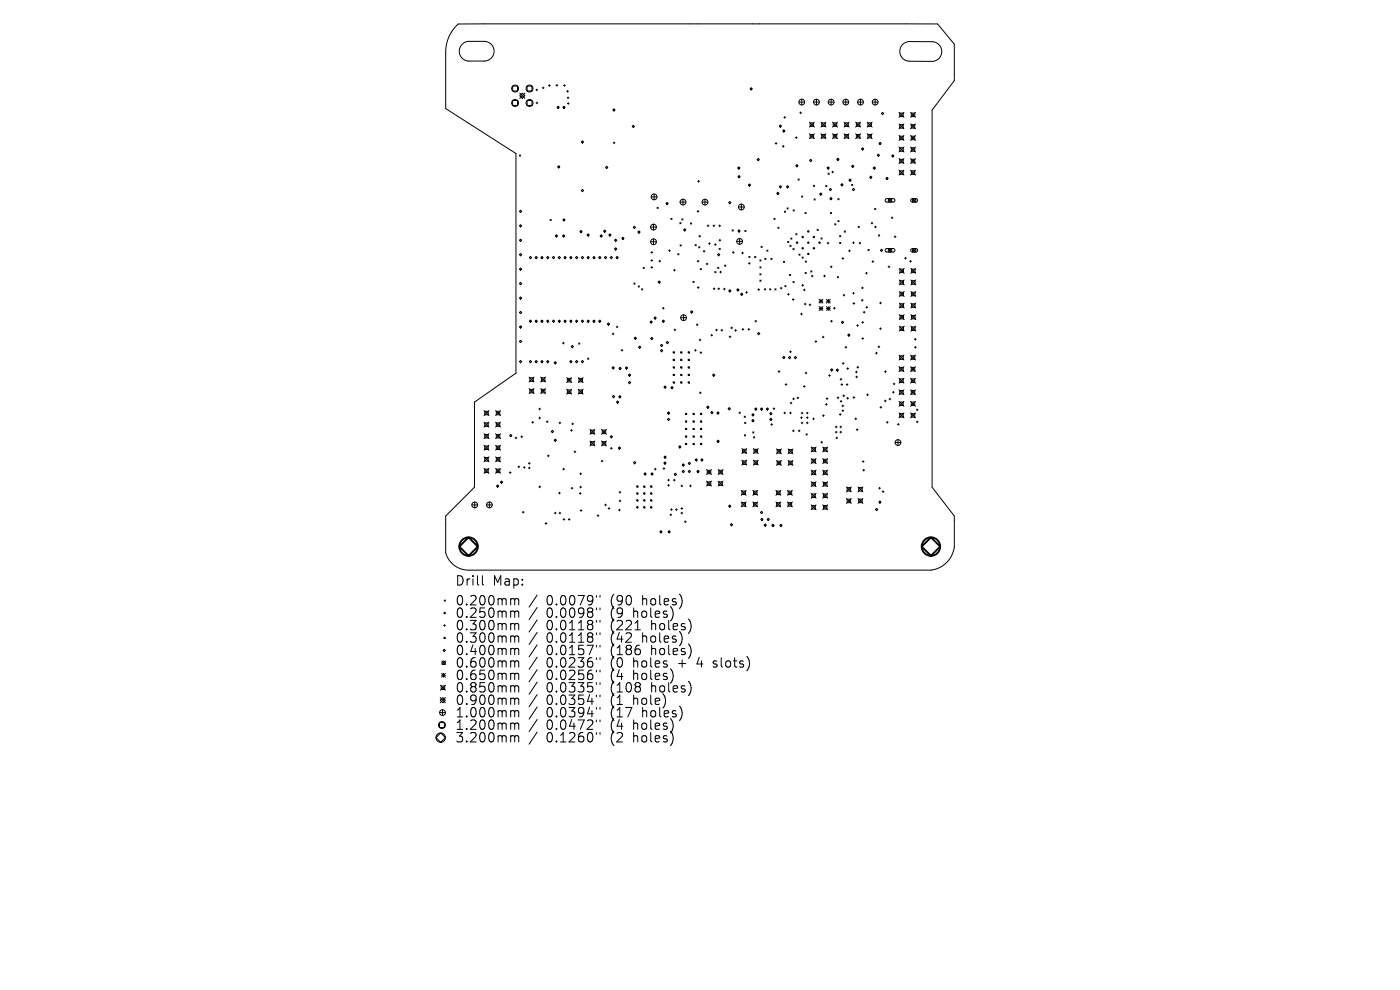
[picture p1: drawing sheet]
<svg xmlns="http://www.w3.org/2000/svg" width="297mm" height="210mm" viewBox="0 0 297 210" stroke-linecap="round" stroke-linejoin="round" font-family="sans-serif">
<defs><g id="words">
<g font-size="2.8">
<text x="96.5" y="124.5">Drill</text>
<text x="104.5" y="124.5">Map:</text>
<text x="96.5" y="128.7">0.200mm</text>
<text x="96.5" y="131.3">0.250mm</text>
<text x="115.9" y="128.7">0.0079&quot;</text>
<text x="115.9" y="131.3">0.0098&quot;</text>
<text x="129.7" y="128.7">(90</text>
<text x="129.7" y="131.3">(9</text>
<text x="134.6" y="131.3">holes)</text>
<text x="136.5" y="128.7">holes)</text>
<text x="96.5" y="134">0.300mm</text>
<text x="96.5" y="136.6">0.300mm</text>
<text x="115.9" y="134">0.0118&quot;</text>
<text x="115.9" y="136.6">0.0118&quot;</text>
<text x="129.7" y="134">(221</text>
<text x="129.7" y="136.6">(42</text>
<text x="136.5" y="136.6">holes)</text>
<text x="138.4" y="134">holes)</text>
<text x="96.5" y="139.3">0.400mm</text>
<text x="96.5" y="141.9">0.600mm</text>
<text x="115.9" y="139.3">0.0157&quot;</text>
<text x="115.9" y="141.9">0.0236&quot;</text>
<text x="129.7" y="139.3">(186</text>
<text x="129.7" y="141.9">(0</text>
<text x="134.6" y="141.9">holes</text>
<text x="138.4" y="139.3">holes)</text>
<text x="144.3" y="141.9">+</text>
<text x="148.5" y="141.9">4</text>
<text x="152.2" y="141.9">slots)</text>
<text x="96.5" y="144.5">0.650mm</text>
<text x="96.5" y="147.2">0.850mm</text>
<text x="96.5" y="149.8">0.900mm</text>
<text x="115.9" y="144.5">0.0256&quot;</text>
<text x="115.9" y="147.2">0.0335&quot;</text>
<text x="115.9" y="149.8">0.0354&quot;</text>
<text x="129.7" y="144.5">(4</text>
<text x="129.7" y="147.2">(108</text>
<text x="129.7" y="149.8">(1</text>
<text x="134.6" y="144.5">holes)</text>
<text x="134.6" y="149.8">hole)</text>
<text x="138.4" y="147.2">holes)</text>
<text x="96.5" y="152.5">1.000mm</text>
<text x="96.5" y="155.1">1.200mm</text>
<text x="115.9" y="152.5">0.0394&quot;</text>
<text x="115.9" y="155.1">0.0472&quot;</text>
<text x="129.7" y="152.5">(17</text>
<text x="129.7" y="155.1">(4</text>
<text x="134.6" y="155.1">holes)</text>
<text x="136.5" y="152.5">holes)</text>
<text x="96.5" y="157.8">3.200mm</text>
<text x="115.9" y="157.8">0.1260&quot;</text>
<text x="129.7" y="157.8">(2</text>
<text x="134.6" y="157.8">holes)</text>
</g>
</g></defs>
<g fill="none" stroke="#000" stroke-width=".21">
<path d="M96.7 5.6l.5-.5h5.5h96.2l3.6 4.3v7.7l-4.8 6.3v80l4.8 6.1v6.5a5.7 5.7 0 0 1-5 4.9h-98a5 5 0 0 1-4.9-3.6v-7.8l6.1-6.1v-18.1l8.8-6.1v-46.6l-14.9-9.6v-11.8a8 8 0 0 1 2.1-5.6zM98.1 9.3l1.1-.5h3.5a2.09 2.09 0 0 1 2.1 2.1 2.09 2.09 0 0 1-2.1 2.1h-3.4a2.1 2.1 0 0 1-1.8-1.4 2.1 2.1 0 0 1 .6-2.3zM108.8 18.3h1v1h-1zM110.3 19.8l1.1 1.1M110.8 19.8l.6 .5-.6 .6-.5-.6zM111.4 19.8l-1.1 1.1M111.8 18.3h1.1v1h-1.1zM113.7 19.1h.4M113.9 18.9v.4M115 18.6h.4M115.2 18.5v.3M116.4 18.1h.3"/>
<path d="M116.5 18v.3M118 18.1h.3M118.1 17.9v.4M119.6 18.1h.3M119.7 18v.3M120.2 19.4h.4M120.4 19.2v.4M159.1 18.8l.3-.2 .2 .2-.2 .3zM191.5 9.4l.7-.4 .7-.2h4.8a2.09 2.09 0 0 1 2.1 2.1 2.09 2.09 0 0 1-2.1 2.1h-4.7a2.09 2.09 0 0 1-2-1.3 2.09 2.09 0 0 1 .5-2.3zM108.8 21.3h1v1.1h-1zM110.2 32.9l.2 .2M110.4 32.9l-.2 .2"/>
<path d="M111.8 21.3h1.1v1.1h-1.1zM113.7 21.8h.4M113.9 21.7v.3M118.2 22.8l.2-.3 .3 .3-.3 .2zM118.3 35.4l.2-.3 .3 .3-.3 .2zM119.4 22.8l.2-.3 .3 .3-.3 .2zM120.3 20.8h.4M120.4 22h.3M120.5 20.6v.3M120.6 21.8v.3M123.3 30.1l.3-.2 .2 .2-.2 .3zM128.5 35.5l.2-.2 .3 .2-.3 .3z"/>
<path d="M130.1 30.3h.4M130.2 23.1l.3 .2-.3 .3-.2-.3zM130.3 30.1v.4M134.1 26.8l.2-.2 .3 .2-.3 .3zM148 38.5h.4M148.2 38.3v.3M156.5 35.6l.2-.2 .3 .2-.3 .3zM156.5 37.5l.3-.3 .2 .3-.2 .2zM158.7 39.3l.3-.3 .2 .3-.2 .2zM160.6 33.9l.3-.3 .2 .3-.2 .2zM164.4 30.4h.4M164.6 30.2v.4"/>
<path d="M165.6 26.5l.2 .2-.2 .3-.3-.3zM165.6 39.4l.2 .2-.2 .3-.3-.3zM166 31h.4M166 27.8l.3-.3 .2 .3-.2 .2zM166.2 30.9v.3M166.3 24.9h.4M166.5 24.7v.4M166.8 39.6l.3-.2 .2 .2-.2 .3zM168.7 29.2h.4M168.8 35.1l.2-.2 .3 .2-.3 .3zM168.9 29v.4M169.3 38l.2 .2"/>
<path d="M169.5 21.7h1.2M169.5 38l-.2 .2M169.7 23.9h.3M169.8 23.7v.4M170.1 21v1.3M171.7 25.9l1.1 1.1M171.7 28.4l1.1 1M171.7 34l.3-.2 .2 .2-.2 .3zM171.9 26.1h.7v.7h-.7zM171.9 28.5h.7v.8h-.7zM172.6 39.3l.2 .2M172.6 21.7h1.2"/>
<path d="M172.8 25.9l-1.1 1.1M172.8 28.4l-1.1 1M172.8 39.3l-.2 .2M173.2 21v1.3M174.2 28.4l1 1M174.2 25.9l1 1.1M174.3 26.1h.8v.7h-.8zM174.3 28.5h.8v.8h-.8zM175.2 39.4l.2 .2M175.2 25.9l-1 1.1M175.2 28.4l-1 1M175.4 39.4l-.2 .2"/>
<path d="M175.5 35.6l.2-.2 .2 .2-.2 .3zM175.7 36.7l.2 .3M175.7 21.7h1.2M175.9 36.7l-.2 .3M176.3 21v1.3M176.5 36.5h.3M176.6 28.4l1.1 1M176.6 25.9l1.1 1.1M176.6 36.3v.4M176.8 26.1h.7v.7h-.7zM176.8 28.5h.7v.8h-.7zM177.5 33.8l.3-.2 .2 .2-.2 .2z"/>
<path d="M177.7 25.9l-1.1 1.1M177.7 28.4l-1.1 1M178.4 39.2l.2-.3 .3 .3-.3 .2zM178.8 21.7h1.2M179.1 28.4l1 1M179.1 25.9l1 1.1M179.2 26.1h.8v.7h-.8zM179.2 28.5h.8v.8h-.8zM179.4 21v1.3M180.1 38.2l.2-.2 .3 .2-.3 .3zM180.1 25.9l-1 1.1M180.1 28.4l-1 1"/>
<path d="M180.7 35.3l.2-.3 .3 .3-.3 .2zM180.7 39.1l.2 .2M180.9 39.1l-.2 .2M181.5 28.4l1.1 1M181.5 25.9l1.1 1.1M181.7 26.1h.7v.7h-.7zM181.7 28.5h.7v.8h-.7zM181.9 21.7h1.3M182.5 21v1.3M182.6 25.9l-1.1 1.1M182.6 28.4l-1.1 1M182.7 31.6l.3-.3 .2 .3-.2 .2z"/>
<path d="M184 28.4l1 1M184 25.9l1 1.1M184.1 26.1h.8v.7h-.8zM184.1 28.5h.8v.8h-.8zM184.7 37.4l.3 .2-.3 .2-.2-.2zM185 25.9l-1 1.1M185 28.4l-1 1M185 21.7h1.3M185.2 35.6l.3-.2 .2 .2-.2 .3zM185.7 21v1.3M186.1 32.9l.2-.2 .3 .2-.3 .3zM186.5 30.4l.2-.2 .2 .2-.2 .3z"/>
<path d="M187 24.1l.2-.3 .3 .3-.3 .2zM187.9 37.9l.3-.3 .2 .3-.2 .2zM189.2 33.1l.2-.3 .2 .3-.2 .2zM190.7 23.8l1.1 1.1M190.7 26.3l1.1 1M190.7 28.7l1.1 1.1M190.7 31.2l1.1 1M190.7 33.6l1.1 1.1M190.7 36.1l1.1 1M190.9 24h.7v.7h-.7zM190.9 26.4h.7v.8h-.7zM190.9 28.9h.7v.7h-.7z"/>
<path d="M190.9 31.3h.7v.8h-.7zM190.9 33.8h.7v.7h-.7zM190.9 36.2h.7v.8h-.7zM191.8 23.8l-1.1 1.1M191.8 26.3l-1.1 1M191.8 28.7l-1.1 1.1M191.8 31.2l-1.1 1M191.8 33.6l-1.1 1.1M191.8 36.1l-1.1 1M193.2 26.3l1 1M193.2 28.7l1 1.1M193.2 31.2l1 1"/>
<path d="M193.2 33.6l1 1.1M193.2 36.1l1 1M193.2 23.8l1 1.1M193.3 24h.8v.7h-.8zM193.3 26.4h.8v.8h-.8zM193.3 28.9h.8v.7h-.8zM193.3 31.3h.8v.8h-.8zM193.3 33.8h.8v.7h-.8zM193.3 36.2h.8v.8h-.8zM194.2 36.1l-1 1M194.2 23.8l-1 1.1M194.2 26.3l-1 1"/>
<path d="M194.2 28.7l-1 1.1M194.2 31.2l-1 1M194.2 33.6l-1 1.1M110.2 57.1l.2-.3 .3 .3-.3 .2zM110.4 44.6l.3 .2-.3 .3-.2-.3zM110.4 47.7l.3 .2-.3 .2-.2-.2zM110.4 50.7l.3 .3-.3 .2-.2-.2zM110.4 53.8l.3 .2-.3 .3-.2-.3zM112.5 54.4l.3 .2-.3 .3-.2-.3zM113.5 54.6l.3-.2 .2 .2-.2 .3zM114.7 54.6l.3-.2 .2 .2-.2 .3zM116 54.6l.2-.2 .2 .2-.2 .3z"/>
<path d="M116.7 46.6l.2 .2M116.9 46.6l-.2 .2M117.2 54.6l.2-.2 .3 .2-.3 .3zM117.8 50l.2-.2 .3 .2-.3 .3zM118.7 54.4l.2 .2-.2 .3-.3-.3zM119.4 46.6l.2-.2 .3 .2-.3 .3zM119.6 49.8l.2 .2-.2 .3-.3-.3zM119.6 54.6l.3-.2 .2 .2-.2 .3zM121.1 54.4l.3 .2-.3 .3-.2-.3zM122.1 54.6l.2-.2 .3 .2-.3 .3zM123.3 48.9l.2 .2-.2 .3-.3-.3zM123.3 40.4l.3-.2 .2 .2-.2 .3z"/>
<path d="M123.3 54.6l.3-.2 .2 .2-.2 .3zM124.5 49.8l.3-.2 .2 .2-.2 .3zM124.5 54.6l.3-.2 .2 .2-.2 .3zM126 54.4l.3 .2-.3 .3-.2-.3zM127 54.6l.2-.2 .3 .2-.3 .3zM127.5 49.8l.3 .2-.3 .3-.2-.3zM128.3 48.8l.2 .2-.2 .3-.3-.3zM128.5 54.4l.2 .2-.2 .3-.3-.3zM129.1 49.8l.3-.2 .2 .2-.2 .3zM129.7 54.4l.2 .2-.2 .3-.3-.3zM130.6 50.7l.3 .3-.3 .2-.2-.2zM130.6 52.6l.3 .2-.3 .2-.2-.2z"/>
<path d="M130.7 54.6l.2-.2 .3 .2-.3 .3zM131.9 50.6l.2-.3 .3 .3-.3 .2zM134.6 48l.2 .2-.2 .3-.3-.3zM135.3 49.2l.3-.2 .2 .2-.2 .3zM136.4 56.7l.3 .3M136.7 56.7l-.3 .3M138 48.2h1.3M138 51.3h1.3M138.1 53.5h.4M138.1 55.3h.4M138.1 56.7h.4M138.1 41.8h1.3"/>
<path d="M138.3 53.4v.3M138.3 55.1v.3M138.3 56.5v.4M138.6 47.6v1.2M138.6 50.7v1.2M138.8 41.2v1.2M139.4 44l.2 .2M139.6 59.8l.3-.2 .2 .2-.2 .3zM139.6 44l-.2 .2M139.8 55.4h.3M140 55.2v.4M141.5 42.9l.3 .3-.3 .2-.2-.2z"/>
<path d="M141.9 53.2h.3M142 53v.4M142.3 46.3l.3 .3M142.6 46.3l-.3 .3M142.9 57.3h.4M143.1 57.1v.4M143.8 53.8l.2 .3M144 53.8l-.2 .3M144.2 47.2l.3 .3M144.3 51.9l.2 .3M144.3 42.9h1.2M144.5 47.2l-.3 .3"/>
<path d="M144.5 51.9l-.2 .3M144.6 46.4l.3 .3M144.9 46.4l-.3 .3M144.9 42.3v1.2M145.3 48.5l.2 .3-.2 .2-.3-.2zM146.5 47.3l.2 .2M146.7 47.3l-.2 .2M147 59.7l.3 .2M147.3 59.7l-.3 .2M147.5 51.9l.2 .2M147.7 51.9l-.2 .2M147.9 44.8h.4"/>
<path d="M147.9 55.4h.4M148.1 44.6v.4M148.1 55.2v.4M148.2 52.3l.3 .3M148.3 50.1h.3M148.4 49.9v.4M148.5 52.3l-.3 .3M148.6 57l.2 .2M148.8 57l-.2 .2M148.9 42.9h1.3M149.2 53.3h.3M149.4 53.1v.4"/>
<path d="M149.6 42.3v1.2M149.8 56h.4M150 55.8v.4M150 47.9h.4M150.2 47.7v.4M150.3 51.7h.4M150.5 51.5v.4M151.3 47.9h.3M151.5 47.7v.4M151.6 51.9h.3M151.6 57.6l.3 .3M151.8 51.7v.4"/>
<path d="M151.9 57.6l-.3 .3M152.3 56.7l.2 .2M152.5 53.8l.2 .2-.2 .3-.3-.3zM152.5 47.9h.4M152.5 56.7l-.2 .2M152.5 51h.4M152.6 52.7l.2 .2M152.7 47.7v.4M152.7 57.7h.3M152.7 50.8v.3M152.8 52.7l-.2 .2M152.9 57.5v.4"/>
<path d="M153.7 56.2l.3 .3M154 56.2l-.3 .3M154.6 43l.2-.3 .3 .3-.3 .2zM155.3 48.8l.3 .2M155.4 53.5h.3M155.6 48.8l-.3 .2M155.6 53.4v.3M156.3 51.2h1.2M156.5 49l.3-.2 .2 .2-.2 .2zM156.7 43.9h1.2M156.9 50.6v1.2M157.3 43.3v1.2"/>
<path d="M157.3 53.7h.4M157.5 53.5v.3M158 48.9l.3 .2M158.3 48.9l-.3 .2M158.8 55.9h.3M158.9 54.4l.2 .2M159 55.7v.4M159.1 54.4l-.2 .2M160.1 54.4l.2 .2M160.3 54.4l-.2 .2M161.2 55.1l.2 .3M161.2 56.6l.2 .2"/>
<path d="M161.2 58.1l.2 .2M161.2 59.4l.2 .3M161.4 55.1l-.2 .3M161.4 56.6l-.2 .2M161.4 58.1l-.2 .2M161.4 59.4l-.2 .3M161.4 52.2l.3 .3M161.7 52.2l-.3 .3M162.2 54.8l.3 .2M162.5 54.8l-.3 .2M162.7 53l.2 .3M162.9 53l-.2 .3"/>
<path d="M163.5 54.8l.3 .2M163.8 54.8l-.3 .2M164.2 46.3l.2 .3M164.4 46.3l-.2 .3M165 48.2l.3 .2M165 40.8l.3 .2-.3 .3-.2-.3zM165.3 48.2l-.3 .2M166.2 55.4l.2 .3M166.4 44.8l.2 .2M166.4 55.4l-.2 .3M166.6 44.8l-.2 .2M167 44.1l.2 .2"/>
<path d="M167.1 51.2l.2 .3M167.2 44.1l-.2 .2M167.3 51.2l-.2 .3M167.5 58.2l.2 .2M167.6 52l.2 .3M167.7 58.2l-.2 .2M167.8 50.5l.2 .2M167.8 52l-.2 .3M168 50.5l-.2 .2M168.2 52.7l.3 .3M168.2 59.7l.3 .3M168.3 44.5l.2 .3"/>
<path d="M168.5 52.7l-.3 .3M168.5 59.7l-.3 .3M168.5 44.5l-.2 .3M168.8 49.6l.3 .2M169.1 49.6l-.3 .2M169.5 53.9l.2 .2M169.7 53.9l-.2 .2M170 41.6l.3 .2M170.2 54.5l.2 .3M170.3 41.6l-.3 .2M170.4 54.5l-.2 .3M170.8 45.1l.2 .2"/>
<path d="M170.8 57.8l.2 .2M170.8 55.4l.3 .2M171 45.1l-.2 .2M171 57.8l-.2 .2M171.1 55.4l-.3 .2M172 57.5l.2 .2M172.1 58.6h.4M172.2 57.5l-.2 .2M172.3 58.4v.3M172.7 42.2l.2 .2M172.9 42.2l-.2 .2M173.3 48.6l.3 .3"/>
<path d="M173.6 48.6l-.3 .3M173.9 41.2l.2-.3 .3 .3-.3 .2zM174.2 50.5l.2 .2M174.4 50.5l-.2 .2M174.7 58.6h.4M174.9 58.4v.3M175.5 51.6h.4M175.7 51.4v.4M175.9 40.2l.3-.2 .2 .2-.2 .2zM176 42.1l.3-.2 .2 .2-.2 .3zM176.2 56.6h.3M176.2 45.1l.2 .2"/>
<path d="M176.3 56.4v.4M176.4 45.1l-.2 .2M177.1 47.5l.2 .2M177.3 47.5l-.2 .2M177.6 58.7l.3 .2M177.8 42.1l.2 .3M177.8 46.8l.2 .2M177.9 58.7l-.3 .2M178 46.8l-.2 .2M178 42.1l-.2 .3M178.1 50l.3 .2M178.1 51.4l.3 .3"/>
<path d="M178.4 50l-.3 .2M178.4 51.4l-.3 .3M178.6 54.8h.4M178.8 54.6v.4M179.1 49l.2 .2M179.3 49l-.2 .2M180 53.2h.4M180.2 53v.4M180.8 40.2l.3-.2 .2 .2-.2 .2zM180.9 51.5h.3M181.1 51.3v.4M182 48l.3 .3"/>
<path d="M182.3 48l-.3 .3M182.3 51.5l.2 .2M182.5 51.5l-.2 .2M183.6 58h.4M183.8 57.8v.3M184.1 52.9l.3 .3M184.4 52.9l-.3 .3M184.8 47.3h.4M185 47.2v.3M185 55.5h.4M185.2 55.3v.4M185.5 48.1h.4"/>
<path d="M185.6 44.2l.2 .3M185.7 48v.3M185.8 44.2l-.2 .3M186.4 49.8l.2 .3M186.6 49.8l-.2 .3M187 52.9l.3 .2-.3 .3-.2-.3zM187.9 42.2l1.7-.1 .2 .2v.3l-.2 .3h-1.5l-.3-.3zM187.9 52.8l1.7-.1 .2 .2v.3l-.2 .3h-1.5l-.3-.3zM188.4 56.6h.4M188.4 42.1l.8 .8M188.4 52.7l.8 .8M188.6 56.4v.4"/>
<path d="M189.2 46.1l.2 .2M189.2 42.1l-.8 .8M189.2 52.7l-.8 .8M189.4 46.1l-.2 .2M189.7 50.2h.4M189.9 50v.4M190.8 59.4l1 1M190.8 56.9l1 1.1M190.9 57.1h.8v.7h-.8zM190.9 59.5h.8v.8h-.8zM191.8 56.9l-1 1.1M191.8 59.4l-1 1"/>
<path d="M191.9 54.8h.4M192.1 54.6v.4M193 55.4h.3M193.2 55.2v.4M193.2 59.4l1.1 1M193.2 56.9l1.1 1.1M193.4 57.1h.7v.7h-.7zM193.4 59.5h.7v.8h-.7zM193.6 42.1h.7M193.6 42.9h.7M193.6 52.7h.7M193.6 53.5h.7"/>
<path d="M193.6 42.1l.7 .8M193.6 52.7l.7 .8M193.6 42.1l-.3 .1-.1 .3 .1 .3 .3 .1M193.6 52.7l-.3 .1-.1 .3 .1 .3 .3 .1M194.3 59.4l-1.1 1M194.3 56.9l-1.1 1.1M194.3 42.1l-.7 .8M194.3 52.7l-.7 .8M194.3 42.1l.3 .1 .1 .3-.1 .3-.3 .1M194.3 52.7l.3 .1 .1 .3-.1 .3-.3 .1M110.2 60.2l.2-.3 .3 .3-.3 .2zM110.2 63.2l.2-.2 .3 .2-.3 .3z"/>
<path d="M110.2 66.3l.2-.3 .3 .3-.3 .2zM110.2 69.4l.2-.3 .3 .3-.3 .2zM110.4 72.2l.3 .2-.3 .3-.2-.3zM110.4 76.5l.3 .2-.3 .3-.2-.3zM112.2 80l1.1 1M112.5 67.9l.3 .2-.3 .3-.2-.3zM112.5 76.5l.3 .2-.3 .3-.2-.3zM113.3 80l-1.1 1M113.8 67.9l.2 .2-.2 .3-.3-.3zM113.8 76.5l.2 .2-.2 .3-.3-.3zM114.7 80l1 1M114.7 68.1l.3-.2 .2 .2-.2 .3z"/>
<path d="M114.7 76.7l.3-.2 .2 .2-.2 .3zM115.7 80l-1 1M116 68.1l.2-.2 .2 .2-.2 .3zM116 76.7l.2-.2 .2 .2-.2 .3zM117.4 67.9l.3 .2-.3 .3-.2-.3zM117.6 77l.2-.3 .2 .3-.2 .2zM118.7 67.9l.2 .2-.2 .3-.3-.3zM119.3 72.8h.4M119.5 72.6v.4M119.9 67.9l.2 .2-.2 .3-.3-.3zM121.1 67.9l.3 .2-.3 .3-.2-.3zM121.1 76.5l.3 .2-.3 .3-.2-.3z"/>
<path d="M121.2 73.5l.2-.2 .3 .2-.3 .3zM122.1 68.1l.2-.2 .3 .2-.3 .3zM122.1 76.7l.2-.2 .3 .2-.3 .3zM122.8 72.8l.2 .2M123 72.8l-.2 .2M123.3 68.1l.3-.2 .2 .2-.2 .3zM123.3 76.7l.3-.2 .2 .2-.2 .3zM124.5 68.1l.3-.2 .2 .2-.2 .3zM124.7 76l.2 .2M124.9 76l-.2 .2M126 67.9l.3 .2-.3 .3-.2-.3zM127.2 67.9l.3 .2-.3 .3-.2-.3z"/>
<path d="M128.8 68.7l.3-.2 .2 .2-.2 .3zM129.9 70.8h.3M130.1 70.6v.4M130.1 77.8l.2 .2-.2 .3-.3-.3zM130.7 69.4h.4M130.9 69.2v.3M131.3 78.2l.3-.3 .2 .3-.2 .2zM131.8 74.3h.3M132 74.1v.4M132.7 78.1l.2-.3 .3 .3-.3 .2zM133.3 79.6l.3-.3 .2 .3-.2 .2zM134.5 60l.2 .3"/>
<path d="M134.5 71.7l.3-.2 .2 .2-.2 .3zM134.7 60l-.2 .3M135.4 60.6l.2 .3M135.5 73.6l.2-.2 .2 .2-.2 .3zM135.6 60.6l-.2 .3M136.1 61.3l.3 .2M136.4 61.3l-.3 .2M137.9 68.3l.2-.2 .3 .2-.3 .3zM138 71.8l.3-.2 .2 .2-.2 .3zM138.7 67.5l.3-.3 .2 .3-.2 .2zM140.1 74.4l.3-.3 .2 .3-.2 .2zM140.4 73l.2 .3-.2 .2-.3-.2z"/>
<path d="M140.5 68.1l.2-.2 .3 .2-.3 .3zM140.5 65.4h.4M140.7 65.2v.4M141.3 72.7l.3-.3 .2 .3-.2 .2zM142.8 74.6h.3v.3h-.3zM142.8 76.2h.3v.3h-.3zM142.8 77.8h.3v.3h-.3zM142.8 79.4h.3v.3h-.3zM143 70h.4M143.2 69.8v.4M144.4 74.6h.3v.3h-.3zM144.4 76.2h.3v.3h-.3z"/>
<path d="M144.4 77.8h.3v.3h-.3zM144.4 79.4h.3v.3h-.3zM144.4 67.4h1.2M145 66.8v1.2M146 74.6h.2v.3h-.2zM146 76.2h.2v.3h-.2zM146 77.8h.2v.3h-.2zM146 79.4h.2v.3h-.2zM146.5 66.2l.2-.3 .3 .3-.3 .2zM147.4 74.3h.3M147.5 74.1v.4M147.7 68.9h.4"/>
<path d="M147.9 68.7v.4M147.9 61h.4M148.1 60.8v.4M148.3 72.1h.4M148.5 74.8h.4M148.5 71.9v.4M148.7 74.6v.4M150.8 71.1h.4M151 70.9v.4M151.2 79.6l.2-.3 .3 .3-.3 .2zM151.3 61.3h.4M151.5 61.1v.3"/>
<path d="M151.8 70h.4M152 69.8v.4M152.3 61.3h.4M152.5 61.1v.3M153 70h.3M153.1 69.9v.3M153.5 61.3h.4M153.7 61.1v.4M154.7 71.4h.4M154.8 61.4l.3 .3-.3 .2-.2-.2zM154.9 71.3v.3M155 69.6h.4"/>
<path d="M155.2 69.4v.3M155.9 70.1h.3M156.1 69.9v.4M156.3 61.5l.2-.3 .3 .3-.3 .2zM157.3 62.2l.3 .2-.3 .3-.2-.3zM157.4 69.9h.4M157.6 69.7v.3M158.2 62h.4M158.4 61.8v.4M158.7 69.9h.3M158.9 69.7v.3M160.2 68.1h.3"/>
<path d="M160.3 67.9v.4M160.8 61.4h.3M161 70.5l.2 .3-.2 .2-.3-.2zM161 61.2v.4M162.2 61.3l.2 .2M162.4 61.3l-.2 .2M163.3 61.3l.2 .2M163.5 61.3l-.2 .2M164.4 61.3l.2 .2M164.6 61.3l-.2 .2M165.1 78.8h.4M165.3 78.6v.4"/>
<path d="M165.6 61l.3 .3M165.9 61l-.3 .3M166 75.8l.3-.2 .2 .2-.2 .3zM166.5 60.6l.2 .2M166.7 60.6l-.2 .2M167.1 62.4h.4M167.3 75.9l.2-.3 .3 .3-.3 .2zM167.3 62.2v.4M167.5 74.6h.4M167.7 74.4v.4M168.1 63.5h.4M168.3 63.3v.4"/>
<path d="M168.7 75.6l.3 .3-.3 .2-.2-.2zM169.8 66.6h.4M170 66.4v.4M170.1 60.5h.4M170.3 60.3v.4M170.5 61.5h.3M170.6 64.5h.4M170.6 61.3v.4M170.8 79.1h.4M170.8 64.3v.4M171 78.9v.4M171.7 64.7h.3"/>
<path d="M171.8 64.5v.3M172.9 72.5h.4M173.1 72.3v.3M173.8 63.5l.8 .8M173.8 63.9h.8M173.8 65.1l.8 .8M173.8 65.5h.8M174.2 63.5v.8M174.2 65.1v.8M174.4 71.5h.4M174.6 63.5l-.8 .8M174.6 65.1l-.8 .8"/>
<path d="M174.6 71.3v.4M175.3 65.1l.8 .8M175.3 63.9h.8M175.3 65.5h.8M175.3 63.5l.8 .8M175.7 63.5v.8M175.7 65.1v.8M175.8 79.7h.4M176 79.5v.3M176.1 63.5l-.8 .8M176.1 65.1l-.8 .8M176.2 68.1h.4"/>
<path d="M176.4 67.9v.4M176.4 78.2l.3 .3-.3 .2-.2-.2zM176.8 65.4h.4M177 65.2v.4M177.4 78.5l.2-.2 .3 .2-.3 .2zM178.7 77.1h.4M178.7 68.1l.3 .3-.3 .2-.2-.2zM178.9 62.6h.3M178.9 76.9v.4M179 62.4v.4M179.3 73.7h.3M179.5 73.5v.3"/>
<path d="M179.7 78.2h.3M179.8 71.1l.3-.3 .2 .3-.2 .2zM179.8 78v.4M180.9 62.2h.4M181 64.4h.3M181.1 62v.4M181.1 64.2v.4M181.5 78.9h.4M181.6 80h.3M181.7 78.7v.4M181.7 79.8v.3M181.7 69h.4"/>
<path d="M181.8 77.9h.4M181.9 68.9v.3M182 77.7v.4M182.7 63.7h.4M182.8 61.1h.3M182.8 68.4h.4M182.8 71.8h.4M182.9 63.5v.4M183 60.9v.4M183 68.2v.4M183 71.6v.4M183.1 66.2h.4"/>
<path d="M183.3 66v.4M183.7 65.2h.4M183.9 65v.4M185.7 74.9h.4M185.9 74.7v.4M186.3 73.6h.3M186.5 73.4v.4M186.6 64.3h.4M186.6 69.7h.4M186.8 64.1v.4M186.8 69.5v.4M187.6 78.8h.4"/>
<path d="M187.8 78.7v.3M190.7 75.3l1.1 1.1M190.7 77.8l1.1 1M190.8 61.8l1 1.1M190.8 64.3l1 1M190.8 66.7l1 1.1M190.8 69.2l1 1M190.9 75.5h.7v.7h-.7zM190.9 77.9h.7v.8h-.7zM190.9 62h.8v.7h-.8zM190.9 64.4h.8v.8h-.8zM190.9 66.9h.8v.7h-.8z"/>
<path d="M190.9 69.4h.8v.7h-.8zM191.8 75.3l-1.1 1.1M191.8 77.8l-1.1 1M191.8 61.8l-1 1.1M191.8 69.2l-1 1M191.8 64.3l-1 1M191.8 66.7l-1 1.1M193.2 77.8l1 1M193.2 75.3l1 1.1M193.2 61.8l1.1 1.1M193.2 64.3l1.1 1M193.2 69.2l1.1 1"/>
<path d="M193.2 66.7l1.1 1.1M193.3 75.5h.8v.7h-.8zM193.3 77.9h.8v.8h-.8zM193.4 62h.7v.7h-.7zM193.4 64.4h.7v.8h-.7zM193.4 66.9h.7v.7h-.7zM193.4 69.4h.7v.7h-.7zM194 72h.4M194 73.7h.4M194.2 71.8v.3M194.2 73.5v.4M194.2 75.3l-1 1.1"/>
<path d="M194.2 77.8l-1 1M194.3 66.7l-1.1 1.1M194.3 69.2l-1.1 1M194.3 61.8l-1.1 1.1M194.3 64.3l-1.1 1M102.7 87.1l1 1M102.7 89.6l1 1M102.7 92l1 1M102.7 94.5l1 1M102.7 96.9l1 1.1M102.7 99.4l1 1M102.8 87.3h.8v.7h-.8z"/>
<path d="M102.8 89.7h.8v.7h-.8zM102.8 92.2h.8v.7h-.8zM102.8 94.6h.8v.7h-.8zM102.8 97.1h.8v.7h-.8zM102.8 99.5h.8v.8h-.8zM103.7 92l-1 1M103.7 87.1l-1 1M103.7 89.6l-1 1M103.7 94.5l-1 1M103.7 96.9l-1 1.1M103.7 99.4l-1 1M105.1 89.6l1.1 1"/>
<path d="M105.1 92l1.1 1M105.1 94.5l1.1 1M105.1 96.9l1.1 1.1M105.1 99.4l1.1 1M105.1 87.1l1.1 1M105.3 87.3h.7v.7h-.7zM105.3 89.7h.7v.7h-.7zM105.3 92.2h.7v.7h-.7zM105.3 94.6h.7v.7h-.7zM105.3 97.1h.7v.7h-.7zM105.3 99.5h.7v.8h-.7zM106.2 89.6l-1.1 1"/>
<path d="M106.2 99.4l-1.1 1M106.2 87.1l-1.1 1M106.2 92l-1.1 1M106.2 94.5l-1.1 1M106.2 96.9l-1.1 1.1M108.4 92.2l.2 .2-.2 .3-.3-.3zM109.3 92.9h.3M109.5 92.7v.4M109.9 99h.4M110.1 98.8v.4M110.5 92.7h.4M110.7 92.5v.3"/>
<path d="M111.1 99.1h.3M111.2 99v.3M112.1 98.3h.4M112.1 99.3h.4M112.2 82.4l1.1 1.1M112.3 98.1v.4M112.3 99.1v.4M112.4 80.1h.7v.8h-.7zM112.4 82.6h.7v.7h-.7zM112.8 89.6h.4M113 89.4v.4M113.3 82.4l-1.1 1.1"/>
<path d="M114.3 86.8h.4M114.3 88.7h.4M114.5 86.6v.3M114.5 88.5v.3M114.7 82.4l1 1.1M114.9 80.1h.7v.8h-.7zM114.9 82.6h.7v.7h-.7zM115.7 82.4l-1 1.1M115.9 89.5h.4M116.1 89.3v.3M116.1 96.7h.4M116.3 96.5v.4"/>
<path d="M116.9 91.5l.3-.2 .2 .2-.2 .3zM117.6 93.4l.2-.3 .2 .3-.2 .2zM118.6 89.7h.4M118.8 89.5v.4M119.4 99.5h.4M119.6 99.3v.4M120.2 80.1l1.1 1.1M120.2 82.6l1.1 1M120.4 80.3h.7v.7h-.7zM120.4 82.7h.7v.8h-.7zM121 91.3h.4M121.2 91.1v.4"/>
<path d="M121.3 80.1l-1.1 1.1M121.3 82.6l-1.1 1M121.3 89.9h.4M121.5 89.7v.4M121.8 95.8h.3M122 95.7v.3M122.7 82.6l1 1M122.7 80.1l1 1.1M122.8 80.3h.8v.7h-.8zM122.8 82.7h.8v.8h-.8zM123.7 80.1l-1 1.1M123.7 82.6l-1 1"/>
<path d="M125.2 91.1l1 1M125.2 93.5l1 1.1M125.3 91.2h.7v.8h-.7zM125.3 93.7h.7v.7h-.7zM126.2 91.1l-1 1M126.2 93.5l-1 1.1M127.5 97.8h.4M127.6 93.5l1 1.1M127.6 91.1l1 1M127.7 97.6v.4M127.8 91.2h.7v.8h-.7zM127.8 93.7h.7v.7h-.7z"/>
<path d="M128.6 91.1l-1 1M128.6 93.5l-1 1.1M129.5 95.1h.4M129.7 92.4l.2 .3-.2 .2-.3-.2zM129.7 94.9v.4M130.1 83.9l.3 .2-.3 .3-.2-.3zM130.8 85.3l.2-.3 .3 .3-.3 .2zM131.2 95l.2-.2 .3 .2-.3 .3zM131.3 84.2l.2-.3 .2 .3-.2 .2zM133.3 81.2l.3-.3 .2 .3-.2 .2zM134.6 97.9l.3 .3-.3 .2-.2-.2zM138.8 99.5h.4"/>
<path d="M139 99.3v.4M140.7 99.4h.3M140.8 98.2l.3-.2 .2 .2-.2 .3zM140.8 82.1l.3-.2 .2 .2-.2 .3zM140.8 97l.3-.3 .2 .3-.2 .2zM140.8 99.2v.4M141.6 89l.2-.3 .3 .3-.3 .2zM141.8 87.4l.3 .2-.3 .3-.2-.3zM142.3 82.2l.3-.2 .2 .2-.2 .3zM142.8 81h.3v.3h-.3zM144 94.8l.2-.3 .3 .3-.3 .2zM144.4 81h.3v.3h-.3z"/>
<path d="M145 98.4l.2 .2-.2 .3-.3-.3zM145 99.8l.2 .2-.2 .3-.3-.3zM145.4 87.7h.3v.2h-.3zM145.4 89.3h.3v.2h-.3zM145.4 90.9h.3v.2h-.3zM145.4 92.5h.3v.2h-.3zM145.4 94.1h.3v.2h-.3zM146 81h.2v.3h-.2zM146.2 98l.3 .3-.3 .2-.2-.2zM146.2 99.8l.3 .2-.3 .3-.2-.3zM147 87.7h.3v.2h-.3zM147 89.3h.3v.2h-.3z"/>
<path d="M147 90.9h.3v.2h-.3zM147 92.5h.3v.2h-.3zM147 94.1h.3v.2h-.3zM147.7 97.3l.3 .3-.3 .2-.2-.2zM148.1 99.8l.2 .2-.2 .3-.3-.3zM148.4 83.3h.4M148.6 83.1v.4M148.6 87.7h.3v.2h-.3zM148.6 89.3h.3v.2h-.3zM148.6 90.9h.3v.2h-.3zM148.6 92.5h.3v.2h-.3zM148.6 94.1h.3v.2h-.3z"/>
<path d="M148.9 97.3l.3 .3-.3 .2-.2-.2zM149.9 99.6l1 1.1M149.9 86.4l.3-.3 .2 .3-.2 .2zM150 99.8h.8v.7h-.8zM150.8 87.5l.2-.2 .3 .2-.3 .3zM150.9 99.6l-1 1.1M152.1 87.6l.2-.2 .3 .2-.3 .2zM152.1 93.6l.2-.2 .3 .2-.3 .3zM152.3 99.6l1.1 1.1M152.5 99.8h.7v.7h-.7zM153.4 99.6l-1.1 1.1M154.5 86.7l.2-.2 .3 .2-.3 .2z"/>
<path d="M156.8 87.4l.2 .3M157 87.4l-.2 .3M157.4 95.2l1 1M157.4 97.6l1 1.1M157.5 95.3h.8v.8h-.8zM157.5 97.8h.8v.7h-.8zM157.9 88.3l.2 .2M157.9 92.2l.3 .3M158 89.6l.2 .2M158.1 88.3l-.2 .2M158.2 92.2l-.3 .3M158.2 89.6l-.2 .2"/>
<path d="M158.4 95.2l-1 1M158.4 97.6l-1 1.1M159.5 88l.2-.3 .3 .3-.3 .2zM159.5 89.2l.2-.2 .3 .2-.3 .3zM159.7 91.6l.2 .3M159.8 97.6l1.1 1.1M159.8 95.2l1.1 1M159.9 92.7l.2 .2M159.9 91.6l-.2 .3M160 95.3h.7v.8h-.7zM160 97.8h.7v.7h-.7zM160.1 92.7l-.2 .2"/>
<path d="M160.3 86.5l.3 .3-.3 .2-.2-.2zM160.9 95.2l-1.1 1M160.9 97.6l-1.1 1.1M161.3 86.8l.3-.3 .2 .3-.2 .2zM162.5 86.8l.3-.3 .2 .3-.2 .2zM163.3 87.7l.2-.2 .3 .2-.3 .3zM163.3 89l.2-.3 .3 .3-.3 .2zM163.5 90h.4M163.7 89.9v.3M164 86.7h.4M164.2 86.5v.4M164.7 95.2l1.1 1.1"/>
<path d="M164.7 97.7l1.1 1M164.9 95.4h.7v.7h-.7zM164.9 97.8h.7v.8h-.7zM165.8 95.2l-1.1 1.1M165.8 97.7l-1.1 1M166.3 87.6h.4M166.5 87.4v.4M166.6 81.6h.3M166.8 81.4v.3M167.2 97.7l1 1M167.2 95.2l1 1.1M167.3 95.4h.8v.7h-.8z"/>
<path d="M167.3 97.8h.8v.8h-.8zM167.5 87.6h.4M167.6 85.5h.4M167.7 87.4v.4M167.8 85.3v.4M168.1 91.4h.4M168.2 84.6h.3M168.2 95.2l-1 1.1M168.2 97.7l-1 1M168.3 91.2v.4M168.4 84.4v.4M169.1 84.3l.3 .2"/>
<path d="M169.4 91.4h.3M169.4 84.3l-.3 .2M169.5 91.2v.4M169.8 88.6h.4M170 89.7h.3M170 87.6h.3M170 88.4v.4M170.2 87.4v.4M170.2 89.5v.4M170.4 82h.4M170.6 81.8v.4M171 92l.3 .3"/>
<path d="M171.1 89.7h.3M171.1 87.6h.3M171.1 88.6h.3M171.3 92l-.3 .3M171.3 87.4v.4M171.3 88.4v.4M171.3 89.5v.4M172.1 94.8l1 1.1M172.1 97.3l1 1M172.1 99.7l1 1.1M172.2 95h.8v.7h-.8zM172.2 97.4h.8v.8h-.8z"/>
<path d="M172.2 99.9h.8v.7h-.8zM172.4 88.8h.4M172.6 88.7v.3M173.1 94.8l-1 1.1M173.1 97.3l-1 1M173.1 99.7l-1 1.1M174.1 93.8h.4M174.3 93.6v.4M174.5 88.2h.4M174.5 97.3l1.1 1M174.5 99.7l1.1 1.1M174.5 94.8l1.1 1.1"/>
<path d="M174.7 95h.7v.7h-.7zM174.7 97.4h.7v.8h-.7zM174.7 99.9h.7v.7h-.7zM174.7 88v.4M175.1 85.8h.4M175.3 84.6h.3M175.3 85.6v.4M175.5 84.4v.3M175.6 94.8l-1.1 1.1M175.6 97.3l-1.1 1M175.6 99.7l-1.1 1.1M177.2 90.6h.4"/>
<path d="M177.2 91.7h.4M177.3 92.9h.4M177.4 90.4v.4M177.4 91.5v.4M177.5 92.7v.4M177.6 84.4h.4M177.8 84.2v.4M178.1 87.9h.3M178.2 90.6h.4M178.2 91.7h.4M178.2 80.5h.4M178.2 85.1h.4"/>
<path d="M178.2 87.7v.4M178.4 90.4v.4M178.4 91.5v.4M178.4 81.6h.4M178.4 80.3v.3M178.4 84.9v.4M178.6 81.4v.4M178.6 86.1h.4M178.6 87.1h.4M178.8 85.9v.4M178.8 84h.4M178.8 86.9v.4"/>
<path d="M179 83.8v.3M179.5 81.6h.4M179.6 84.5h.4M179.7 81.4v.4M179.8 84.3v.4M181 84.3h.3M181.1 84.1v.4M181.4 88.8h.3M181.5 88.7v.3M181.7 91.2h.3M181.8 91v.3M182.9 97.9h.4"/>
<path d="M183.1 99.7h.3M183.1 97.7v.4M183.2 99.6v.3M183.9 83.7h.3M184 83.6v.3M186.7 86.4h.4M186.9 86.2v.4M187.6 85h.4M187.8 84.9v.3M188.1 89.6h.3M188.2 89.4v.4M188.6 84.7h.4"/>
<path d="M188.8 84.5v.3M189.3 83.2h.4M189.5 81.4h.4M189.5 83v.4M189.7 81.3v.3M189.9 93.9h1.2M190.4 90h.4M190.5 93.3v1.2M190.6 89.8v.4M190.7 80.2l1.1 1.1M190.7 82.7l1.1 1M190.7 85.1l1.1 1.1"/>
<path d="M190.7 87.6l1.1 1M190.9 80.4h.7v.7h-.7zM190.9 82.8h.7v.8h-.7zM190.9 85.3h.7v.7h-.7zM190.9 87.7h.7v.8h-.7zM191.8 80.2l-1.1 1.1M191.8 82.7l-1.1 1M191.8 85.1l-1.1 1.1M191.8 87.6l-1.1 1M193.2 80.2l1 1.1M193.2 82.7l1 1M193.2 85.1l1 1.1"/>
<path d="M193.2 87.6l1 1M193.3 80.4h.8v.7h-.8zM193.3 82.8h.8v.8h-.8zM193.3 85.3h.8v.7h-.8zM193.3 87.7h.8v.8h-.8zM194.2 80.2l-1 1.1M194.2 82.7l-1 1M194.2 85.1l-1 1.1M194.2 87.6l-1 1M194.4 89.5h.4M194.4 86.9h.4M194.6 86.8v.3"/>
<path d="M194.6 89.3v.4M100.1 107.1h1.2M100.7 106.5v1.2M103.2 107.1h1.2M103.8 106.5v1.2M105.6 102.9l.2 .2-.2 .2-.3-.2zM106.1 102.3l.3-.3 .2 .3-.2 .2zM108 100.3h.4M108.2 100.1v.3M110.8 108.7h.4M111 108.5v.3M114.3 103.3h.4"/>
<path d="M114.5 103.1v.4M115.7 111h.3M115.8 110.9v.3M117.6 108.8h.4M117.8 108.7v.3M118.5 104.6h.4M118.6 108.8h.4M118.7 104.4v.4M118.8 108.7v.3M119.5 110.2h.3M119.6 110v.4M120.6 110.2h.3"/>
<path d="M120.7 110v.4M121.2 103.6h.3M121.4 103.4v.3M122.9 104.7h.4M123 100.5h.4M123 103.3h.4M123.1 104.5v.4M123.1 108.3h.4M123.2 100.3v.4M123.2 103.1v.4M123.3 108.1v.4M126.7 109.4h.4"/>
<path d="M126.9 109.2v.4M128.3 107.1h.3M128.5 106.9v.4M129 107.9h.4M129.2 107.7v.3M131.2 108.2h.4M131.3 104.4h.4M131.3 106.3h.4M131.4 108v.4M131.5 104.2v.4M131.5 106.1v.3M135.1 103.1h.2v.2h-.2z"/>
<path d="M135.1 104.5h.2v.3h-.2zM135.1 106h.2v.3h-.2zM135.1 107.5h.2v.2h-.2zM136.5 103.1h.3v.2h-.3zM136.5 104.5h.3v.3h-.3zM136.5 106h.3v.3h-.3zM136.5 107.5h.3v.2h-.3zM136.6 100.5l.3-.2 .2 .2-.2 .3zM138 103.1h.3v.2h-.3zM138 104.5h.3v.3h-.3zM138 106h.3v.3h-.3zM138 107.5h.3v.2h-.3z"/>
<path d="M138.1 100.5l.2-.2 .3 .2-.3 .3zM140.2 112.6l.3 .2-.3 .2-.2-.2zM141.6 101.8h.4M141.6 102.9h.4M141.7 112.8l.3-.2 .2 .2-.2 .2zM141.8 101.7v.3M141.8 102.8v.3M142.1 109.2h.4M142.3 108.1h.3M142.3 109v.4M142.4 107.9v.4M142.9 101.8h.3"/>
<path d="M143 100.6l.3-.2 .2 .2-.2 .3zM143.1 101.7v.3M143.3 108.1h.4M143.5 107.9v.4M144.5 108.8h.3M144.5 107.9h.3M144.5 103.1h.3M144.6 102.9v.4M144.6 107.7v.3M144.6 108.7v.3M145.2 110.7h.4M145.4 110.5v.4"/>
<path d="M146.3 103.1h.4M146.5 102.9v.4M149.9 102.1l1 1M150 102.2h.8v.8h-.8zM150.9 102.1l-1 1M152.3 102.1l1.1 1M152.5 102.2h.7v.8h-.7zM153.4 102.1l-1.1 1M154.6 107.4l.2-.3 .2 .3-.2 .2zM154.9 111.3l.3-.2 .2 .2-.2 .3zM157.2 104l1.1 1.1M157.2 106.5l1.1 1"/>
<path d="M157.4 104.2h.7v.7h-.7zM157.4 106.6h.7v.8h-.7zM158.3 104l-1.1 1.1M158.3 106.5l-1.1 1M159.7 106.5l1 1M159.7 104l1 1.1M159.9 104.2h.7v.7h-.7zM159.9 106.6h.7v.8h-.7zM160.7 104l-1 1.1M160.7 106.5l-1 1M161.3 108.7l.3-.2 .2 .2-.2 .3zM161.4 110.2l.2-.3 .3 .3-.3 .2z"/>
<path d="M162.3 111.1l.3 .3-.3 .2-.2-.2zM162.7 110.2l.3-.3 .2 .3-.2 .2zM163.7 111.4l.3-.2 .2 .2-.2 .3zM164.6 104l1 1.1M164.6 106.5l1 1M164.8 104.2h.7v.7h-.7zM164.8 106.6h.7v.8h-.7zM165.6 104l-1 1.1M165.6 106.5l-1 1M165.7 111.2l.2 .2-.2 .3-.3-.3zM167.1 106.5l1 1M167.1 104l1 1.1"/>
<path d="M167.2 104.2h.7v.7h-.7zM167.2 106.6h.7v.8h-.7zM168.1 104l-1 1.1M168.1 106.5l-1 1M172.1 102.2l1 1M172.1 104.6l1 1.1M172.1 107.1l1 1M172.2 102.3h.8v.8h-.8zM172.2 104.8h.8v.7h-.8zM172.2 107.2h.8v.8h-.8zM173.1 102.2l-1 1M173.1 104.6l-1 1.1"/>
<path d="M173.1 107.1l-1 1M174.5 104.6l1.1 1.1M174.5 107.1l1.1 1M174.5 102.2l1.1 1M174.7 102.3h.7v.8h-.7zM174.7 104.8h.7v.7h-.7zM174.7 107.2h.7v.8h-.7zM175.6 102.2l-1.1 1M175.6 104.6l-1.1 1.1M175.6 107.1l-1.1 1M179.6 103.3l1 1M179.6 105.7l1 1.1"/>
<path d="M179.7 103.4h.8v.8h-.8zM179.7 105.9h.8v.7h-.8zM180.6 103.3l-1 1M180.6 105.7l-1 1.1M182 105.7l1.1 1.1M182 103.3l1.1 1M182.2 103.4h.7v.8h-.7zM182.2 105.9h.7v.7h-.7zM183.1 103.3l-1.1 1M183.1 105.7l-1.1 1.1M185.7 108.1l.3-.3 .2 .3-.2 .2zM186.4 103.6h.4"/>
<path d="M186.6 103.4v.3M186.7 106.3l.2 .2-.2 .3-.3-.3zM187.2 104.3h.3M187.3 104.1v.4M94.1 132.7h.4M94.2 135.2h.2v.3h-.2zM94.2 137.7l.3 .3-.3 .2-.2-.2zM94.2 127.3l.3 .2M94.3 132.5v.4M94.5 127.3l-.3 .2M102.3 122.1v1.7l.3 .3M108.6 127h.3l.3 .3"/>
<path d="M108.6 129.6h.3l.3 .3M108.6 132.3h.3l.3 .3M108.6 134.9h.3l.3 .3M108.6 137.5h.3l.3 .3M109.2 127.3l.3-.3 .5 .1v1.2M109.2 129.9l.3-.3 .5 .1v1.3M109.2 132.6l.3-.3 .5 .1v1.2M109.2 135.2l.3-.3 .5 .1v1.2M109.2 137.8l.3-.3 .5 .1v1.3M109.2 127.3v1M109.2 129.9v1.1M109.2 132.6v1"/>
<path d="M109.2 135.2v1M109.2 137.8v1.1M114 126.2l-1.8 2.6M114 128.9l-1.8 2.5M114 131.5l-1.8 2.6M114 134.1l-1.8 2.6M114 136.8l-1.8 2.6M114 139.4l-1.8 2.6M126.5 126.3v.4M126.5 129v.3M126.5 131.6v.4M126.5 134.2v.4"/>
<path d="M126.5 136.9v.4M126.5 139.5v.4M127.3 126.3v.4M127.3 129v.3M127.3 131.6v.4M127.3 134.2v.4M127.3 136.9v.4M127.3 139.5v.4M134.7 133.6h1.2M92.5 156.5l1-1 1 1-1 1zM93.2 153.3h1.1v1h-1.1zM93.3 151.2h1.2"/>
<path d="M93.4 148.5l.5-.5 .6 .5-.6 .6zM93.4 148l1.1 1.1M93.4 145.4l1.1 1M93.6 145.5h.7v.8h-.7zM93.7 142.8l.8 .8M93.7 143.2h.8M93.8 140.2l.7 .8M93.9 150.6v1.2M94.1 142.8v.8M94.5 142.8l-.8 .8M94.5 140.2l-.7 .8M94.5 145.4l-1.1 1"/>
<path d="M94.5 148l-1.1 1.1M108.6 140.2l.5 .1 .1 .2M108.6 142.8h.3l.3 .3M108.6 145.5h.3l.3 .3M108.6 148.1h.3l.3 .3M108.6 150.7h.3l.3 .3M108.6 153.4h.3l.3 .3M108.6 156.1h.3l.3 .2M109.2 140.5l.3-.3 .5 .1v1.2M109.2 143.1l.3-.3 .5 .1v1.3M109.2 145.8l.3-.3 .5 .1v1.2M109.2 148.4l.3-.3 .5 .1v1.2"/>
<path d="M109.2 151l.3-.3 .5 .1v1.3M109.2 153.7l.3-.3 .5 .1v1.2M109.2 156.3l.3-.2 .5 .1v1.2M109.2 140.5v1M109.2 143.1v1.1M109.2 145.8v1M109.2 148.4v1M109.2 151v1.1M109.2 153.7v1M109.2 156.3v1.1M114 142.1l-1.8 2.5M114 144.7l-1.8 2.6"/>
<path d="M114 147.3l-1.8 2.6M114 150l-1.8 2.6M114 152.6l-1.8 2.6M114 155.3l-1.8 2.6M126.5 142.2v.3M126.5 144.8v.4M126.5 147.4v.4M126.5 150.1v.4M126.5 152.7v.4M126.5 155.4v.4M127.3 142.2v.3M127.3 144.8v.4"/>
<path d="M127.3 147.4v.4M127.3 150.1v.4M127.3 152.7v.4M127.3 155.4v.4M151.3 141.4l.2 .1M151.4 140.3v.5"/>
<circle cx="109.3" cy="18.8" r=".74"/>
<circle cx="112.3" cy="18.8" r=".74"/>
<circle cx="109.3" cy="21.8" r=".74"/>
<circle cx="112.3" cy="21.8" r=".74"/>
<circle cx="170.1" cy="21.7" r=".61"/>
<circle cx="173.2" cy="21.7" r=".61"/>
<circle cx="176.3" cy="21.7" r=".61"/>
<circle cx="179.4" cy="21.7" r=".61"/>
<circle cx="182.5" cy="21.7" r=".61"/>
<circle cx="185.7" cy="21.7" r=".61"/>
<circle cx="138.6" cy="51.3" r=".61"/>
<circle cx="138.6" cy="48.2" r=".61"/>
<circle cx="138.8" cy="41.8" r=".61"/>
<circle cx="144.9" cy="42.9" r=".61"/>
<circle cx="149.6" cy="42.9" r=".61"/>
<circle cx="156.9" cy="51.2" r=".61"/>
<circle cx="157.3" cy="43.9" r=".61"/>
<circle cx="169.1" cy="51.5" r=".15"/>
<circle cx="170.3" cy="50.3" r=".15"/>
<circle cx="170.3" cy="52.7" r=".15"/>
<circle cx="171.5" cy="53.9" r=".15"/>
<circle cx="171.5" cy="51.5" r=".15"/>
<circle cx="171.5" cy="49.1" r=".15"/>
<circle cx="172.7" cy="50.3" r=".15"/>
<circle cx="172.7" cy="52.7" r=".15"/>
<circle cx="173.9" cy="51.5" r=".15"/>
<circle cx="188.8" cy="42.5" r=".37"/>
<circle cx="188.8" cy="53.1" r=".37"/>
<circle cx="193.9" cy="42.5" r=".37"/>
<circle cx="193.9" cy="53.1" r=".37"/>
<circle cx="145" cy="67.4" r=".61"/>
<circle cx="190.5" cy="93.9" r=".61"/>
<circle cx="100.7" cy="107.1" r=".61"/>
<circle cx="103.8" cy="107.1" r=".61"/>
<circle cx="94.3" cy="130" r=".15"/>
<circle cx="93.5" cy="156.5" r="1"/>
<circle cx="93.8" cy="153.8" r=".74"/>
<circle cx="93.9" cy="151.2" r=".61"/>
<circle cx="94.1" cy="140.6" r=".37"/>
</g>
<g fill="none" stroke="#000" stroke-width=".39">
<path d="M97.4 115.9l2-1.9 2 1.9-2 2zM195.5 115.9l2-1.9 2 1.9-2 2z"/>
<circle cx="99.4" cy="115.9" r="1.96"/>
<circle cx="197.5" cy="115.9" r="1.96"/>
</g>
<use href="#words"/>
</svg>
